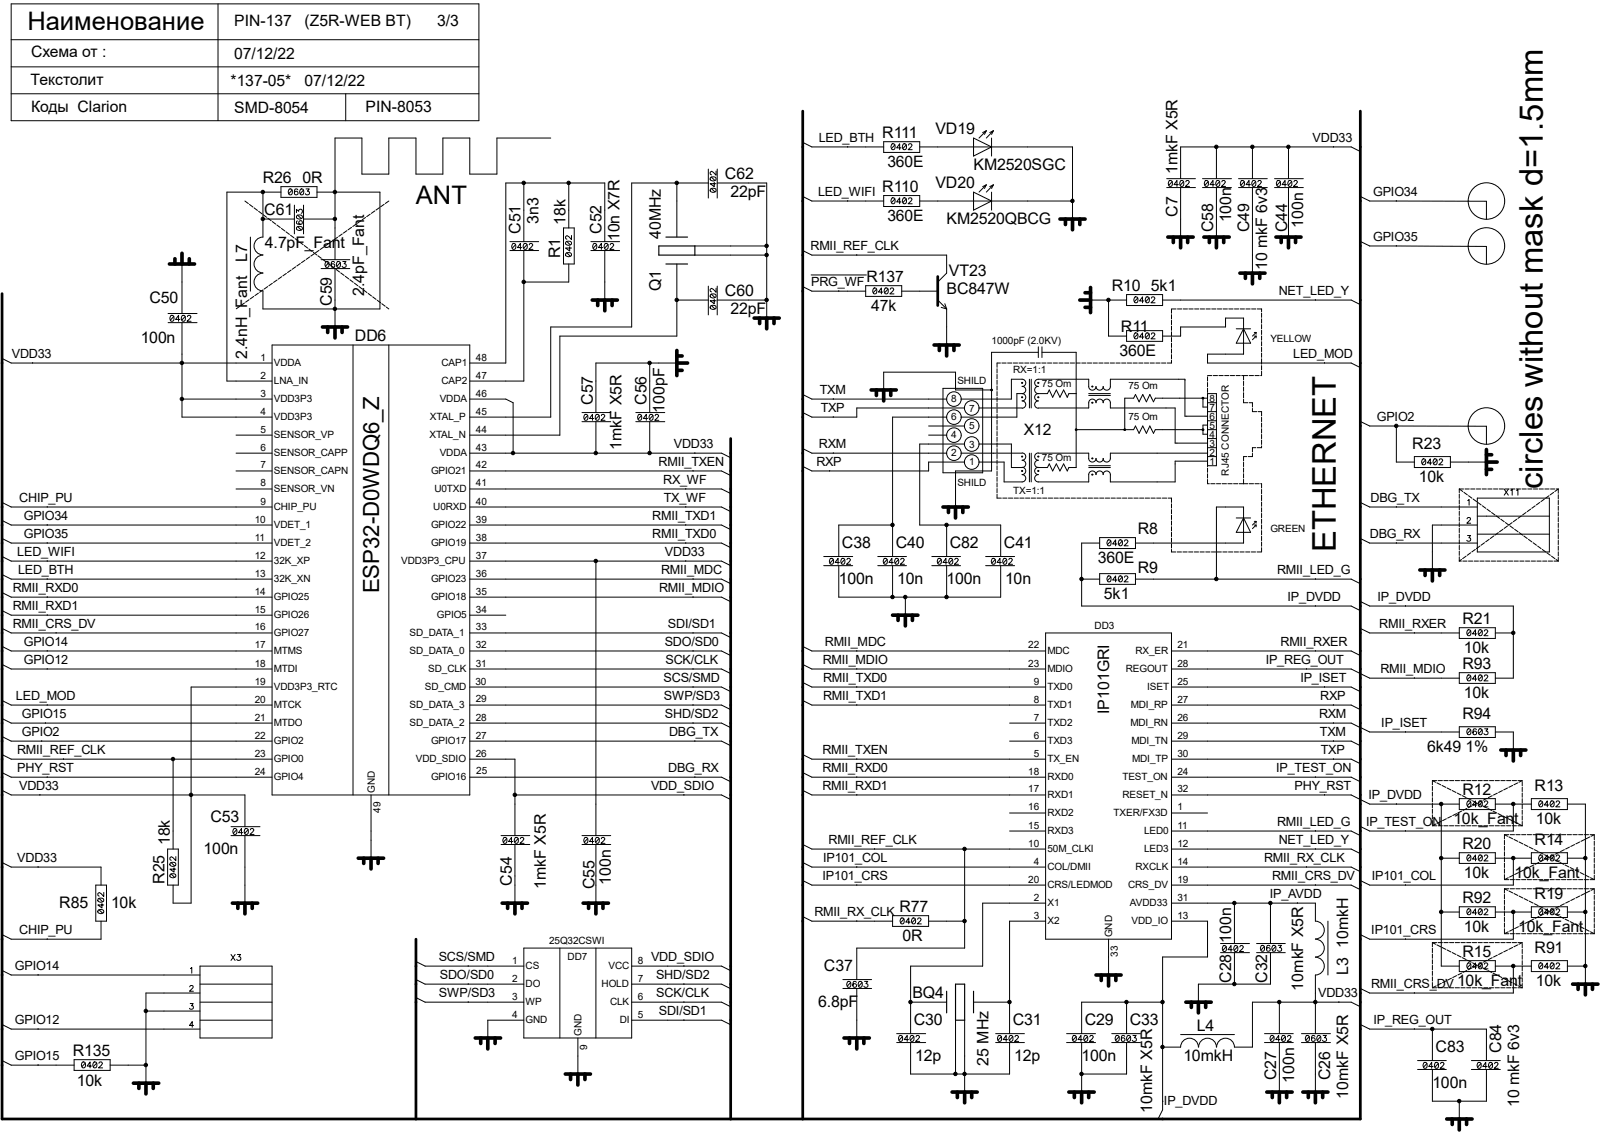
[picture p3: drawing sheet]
<svg xmlns="http://www.w3.org/2000/svg" width="297mm" height="210mm" viewBox="0 0 297 210" stroke-linecap="round" stroke-linejoin="round" font-family="sans-serif">
<defs><g id="words">
<g font-size="6.1">
<text x="286.4" y="90.7" transform="rotate(-90 286.4 90.7)">circles without mask d=1.5mm</text>
<text x="248" y="102.4" transform="rotate(-90 248 102.4)">ETHERNET</text>
</g>
<g font-size="4.7">
<text x="5.1" y="5.6">Наименование</text>
<text x="77.2" y="37.9">ANT</text>
</g>
<text font-size="4.1" x="70.4" y="110.1" transform="rotate(-90 70.4 110.1)">ESP32-D0WDQ6_Z</text>
<g font-size="3">
<text x="163.8" y="25.6">R111</text>
<text x="173.7" y="24.9">VD19</text>
<text x="48.8" y="33.9">R26 0R</text>
<text x="134.6" y="33.2">C62</text>
<text x="163.8" y="35.6">R110</text>
<text x="173.7" y="34.9">VD20</text>
<text x="180.7" y="31.6">KM2520SGC</text>
<text x="218.6" y="32.4" transform="rotate(-90 218.6 32.4)">1mkF X5R</text>
<text x="49.1" y="39.9">C61</text>
<text x="100" y="41.5" transform="rotate(-90 100 41.5)">3n3</text>
<text x="105" y="41.7" transform="rotate(-90 105 41.7)">18k</text>
<text x="135.6" y="36.6">22pF</text>
<text x="175.7" y="41.6">KM2520QBCG</text>
<text x="218.6" y="40.2" transform="rotate(-90 218.6 40.2)">C7</text>
<text x="228.6" y="41.3" transform="rotate(-90 228.6 41.3)">100n</text>
<text x="49.2" y="45.9">4.7pF_Fant</text>
<text x="96.6" y="43.4" transform="rotate(-90 96.6 43.4)">C51</text>
<text x="104" y="47.9" transform="rotate(-90 104 47.9)">R1</text>
<text x="111.7" y="43.4" transform="rotate(-90 111.7 43.4)">C52</text>
<text x="115" y="44.8" transform="rotate(-90 115 44.8)">10n X7R</text>
<text x="122.7" y="44.4" transform="rotate(-90 122.7 44.4)">40MHz</text>
<text x="225.2" y="43.1" transform="rotate(-90 225.2 43.1)">C58</text>
<text x="231.9" y="43.1" transform="rotate(-90 231.9 43.1)">C49</text>
<text x="238.9" y="43.1" transform="rotate(-90 238.9 43.1)">C44</text>
<text x="241.9" y="42.3" transform="rotate(-90 241.9 42.3)">100n</text>
<text x="45.9" y="48.6" transform="rotate(-90 45.9 48.6)">L7</text>
<text x="122.7" y="54" transform="rotate(-90 122.7 54)">Q1</text>
<text x="176.1" y="51.3">VT23</text>
<text x="206.4" y="53.9">R10</text>
<text x="213.7" y="53.9">5k1</text>
<text x="235.2" y="50.1" transform="rotate(-90 235.2 50.1)">10 mkF 6v3</text>
<text x="27.7" y="56.3">C50</text>
<text x="61.6" y="56.7" transform="rotate(-90 61.6 56.7)">C59</text>
<text x="67.6" y="54.9" transform="rotate(-90 67.6 54.9)">2.4pF_Fant</text>
<text x="134.6" y="54.9">C60</text>
<text x="135.6" y="58.3">22pF</text>
<text x="175.7" y="54.6">BC847W</text>
<text x="26.1" y="63.6">100n</text>
<text x="65.9" y="63.3">DD6</text>
<text x="207.8" y="66">360E</text>
<text x="208.1" y="61.6">R11</text>
<text x="45.9" y="66.7" transform="rotate(-90 45.9 66.7)">2.4nH_Fant</text>
<text x="110" y="75.1" transform="rotate(-90 110 75.1)">C57</text>
<text x="120" y="75.1" transform="rotate(-90 120 75.1)">C56</text>
<text x="123.4" y="76.6" transform="rotate(-90 123.4 76.6)">100pF</text>
<text x="115.4" y="83.4" transform="rotate(-90 115.4 83.4)">1mkF X5R</text>
<text x="262.2" y="83.4">R23</text>
<text x="263.4" y="89.4">10k</text>
<text x="156.3" y="101.7">C38</text>
<text x="166.3" y="101.7">C40</text>
<text x="176.3" y="101.7">C82</text>
<text x="186.4" y="101.7">C41</text>
<text x="211.2" y="99">R8</text>
<text x="203.8" y="104.4">360E</text>
<text x="211.2" y="106.4">R9</text>
<text x="155.7" y="108.4">100n</text>
<text x="166.5" y="108.4">10n</text>
<text x="175.7" y="108.4">100n</text>
<text x="186.6" y="108.4">10n</text>
<text x="204.9" y="111">5k1</text>
<text x="271.5" y="115.7">R21</text>
<text x="271.5" y="124.1">R93</text>
<text x="271.7" y="121.1">10k</text>
<text x="271.7" y="129.4">10k</text>
<text x="205.9" y="132.5" transform="rotate(-90 205.9 132.5)">IP101GRI</text>
<text x="271.5" y="133.4">R94</text>
<text x="264.9" y="139.4">6k49 1%</text>
<text x="271.5" y="147.4">R12</text>
<text x="284.9" y="146.8">R13</text>
<text x="39.1" y="152.5">C53</text>
<text x="269.8" y="152.8">10k_Fant</text>
<text x="285.1" y="152.8">10k</text>
<text x="31.5" y="156.8" transform="rotate(-90 31.5 156.8)">18k</text>
<text x="37.8" y="158.5">100n</text>
<text x="271.5" y="157.5">R20</text>
<text x="284.9" y="156.8">R14</text>
<text x="30.5" y="164" transform="rotate(-90 30.5 164)">R25</text>
<text x="95" y="164.3" transform="rotate(-90 95 164.3)">C54</text>
<text x="101.3" y="164.9" transform="rotate(-90 101.3 164.9)">1mkF X5R</text>
<text x="110.4" y="164.9" transform="rotate(-90 110.4 164.9)">C55</text>
<text x="113.4" y="164.2" transform="rotate(-90 113.4 164.2)">100n</text>
<text x="271.5" y="167.5">R92</text>
<text x="271.7" y="162.8">10k</text>
<text x="281.1" y="162.8">10k_Fant</text>
<text x="284.9" y="166.8">R19</text>
<text x="11" y="168.5">R85</text>
<text x="20.6" y="168.5">10k</text>
<text x="167" y="169.2">R77</text>
<text x="271.7" y="172.8">10k</text>
<text x="281.8" y="172.8">10k_Fant</text>
<text x="167.6" y="174.5">0R</text>
<text x="271.5" y="177.5">R15</text>
<text x="284.9" y="176.8">R91</text>
<text x="153" y="180.2">C37</text>
<text x="169.4" y="185.2">BQ4</text>
<text x="228.6" y="182.3" transform="rotate(-90 228.6 182.3)">C28 100n</text>
<text x="235.2" y="182.3" transform="rotate(-90 235.2 182.3)">C32</text>
<text x="241.9" y="183.8" transform="rotate(-90 241.9 183.8)">10mkF X5R</text>
<text x="250.3" y="180.9" transform="rotate(-90 250.3 180.9)">L3 10mkH</text>
<text x="270.5" y="182.8">10k_Fant</text>
<text x="285.1" y="182.8">10k</text>
<text x="151.9" y="186.9">6.8pF</text>
<text x="169.6" y="190.2">C30</text>
<text x="188" y="190.2">C31</text>
<text x="201.4" y="190.2">C29</text>
<text x="209.7" y="190.2">C33</text>
<text x="222.2" y="191.2">L4</text>
<text x="13.5" y="195.9">R135</text>
<text x="169.9" y="196.9">12p</text>
<text x="183.5" y="197.7" transform="rotate(-90 183.5 197.7)">25 MHz</text>
<text x="188.3" y="196.9">12p</text>
<text x="200.8" y="196.9">100n</text>
<text x="219.7" y="196.9">10mkH</text>
<text x="266.5" y="195.2">C83</text>
<text x="278.7" y="195.3" transform="rotate(-90 278.7 195.3)">C84</text>
<text x="14.3" y="201.5">10k</text>
<text x="236.9" y="200.4" transform="rotate(-90 236.9 200.4)">C27</text>
<text x="240.2" y="200.9" transform="rotate(-90 240.2 200.9)">100n</text>
<text x="246.9" y="200.4" transform="rotate(-90 246.9 200.4)">C26</text>
<text x="250.3" y="203.8" transform="rotate(-90 250.3 203.8)">10mkF X5R</text>
<text x="265.9" y="201.9">100n</text>
<text x="213.9" y="206.5" transform="rotate(-90 213.9 206.5)">10mkF X5R</text>
<text x="282" y="205.4" transform="rotate(-90 282 205.4)">10 mkF 6v3</text>
</g>
<g font-size="2.9">
<text x="43.5" y="4.9">PIN-137</text>
<text x="56.6" y="4.9">(Z5R-WEB BT)</text>
<text x="81.2" y="4.9">3/3</text>
<text x="5.8" y="10.6">Схема от :</text>
<text x="43.5" y="10.9">07/12/22</text>
<text x="5.7" y="15.7">Текстолит</text>
<text x="42.8" y="15.9">*137-05*</text>
<text x="56.5" y="15.9">07/12/22</text>
<text x="5.8" y="20.7">Коды Clarion</text>
<text x="43.5" y="20.9">SMD-8054</text>
<text x="67.9" y="20.7">PIN-8053</text>
<text x="164.7" y="30.9">360E</text>
<text x="164.7" y="41">360E</text>
<text x="160.8" y="52.3">R137</text>
<text x="161.7" y="57.7">47k</text>
<text x="190.1" y="80.7">X12</text>
</g>
<g font-size="2.3">
<text x="152" y="26.4">LED_BTH</text>
<text x="243.7" y="26.4">VDD33</text>
<text x="151.8" y="36.4">LED_WIFI</text>
<text x="254.9" y="36.4">GPIO34</text>
<text x="150.5" y="46.4">RMII_REF_CLK</text>
<text x="254.9" y="44.7">GPIO35</text>
<text x="150.6" y="53.1">PRG_WF</text>
<text x="237.4" y="54.7">NET_LED_Y</text>
<text x="2.2" y="66.4">VDD33</text>
<text x="240.1" y="66.4">LED_MOD</text>
<text x="152.2" y="73.1">TXM</text>
<text x="152.4" y="76.5">TXP</text>
<text x="125.1" y="83.1">VDD33</text>
<text x="152" y="83.1">RXM</text>
<text x="255.6" y="78.1">GPIO2</text>
<text x="122.3" y="86.5">RMII_TXEN</text>
<text x="123.1" y="89.8">RX_WF</text>
<text x="151.6" y="86.5">RXP</text>
<text x="3.6" y="93.1">CHIP_PU</text>
<text x="123.2" y="93.1">TX_WF</text>
<text x="254.4" y="93.1">DBG_TX</text>
<text x="4.4" y="99.8">GPIO35</text>
<text x="4.4" y="96.5">GPIO34</text>
<text x="121.1" y="99.8">RMII_TXD0</text>
<text x="121.1" y="96.5">RMII_TXD1</text>
<text x="254.3" y="99.8">DBG_RX</text>
<text x="3.2" y="103.2">LED_WIFI</text>
<text x="3.3" y="106.5">LED_BTH</text>
<text x="122.7" y="106.5">RMII_MDC</text>
<text x="123.4" y="103.2">VDD33</text>
<text x="237.1" y="106.5">RMII_LED_G</text>
<text x="2.4" y="109.9">RMII_RXD0</text>
<text x="2.4" y="113.2">RMII_RXD1</text>
<text x="122.3" y="109.9">RMII_MDIO</text>
<text x="239" y="111.5">IP_DVDD</text>
<text x="255.7" y="111.5">IP_DVDD</text>
<text x="2.4" y="116.5">RMII_CRS_DV</text>
<text x="4.4" y="119.8">GPIO14</text>
<text x="123.4" y="119.8">SDO/SD0</text>
<text x="124" y="116.5">SDI/SD1</text>
<text x="153.1" y="119.8">RMII_MDC</text>
<text x="237.7" y="119.8">RMII_RXER</text>
<text x="256" y="116.5">RMII_RXER</text>
<text x="4.4" y="123.2">GPIO12</text>
<text x="123.5" y="123.2">SCK/CLK</text>
<text x="152.7" y="123.2">RMII_MDIO</text>
<text x="234.9" y="123.2">IP_REG_OUT</text>
<text x="256.2" y="124.9">RMII_MDIO</text>
<text x="3" y="129.9">LED_MOD</text>
<text x="123.2" y="126.5">SCS/SMD</text>
<text x="123.2" y="129.9">SWP/SD3</text>
<text x="152.8" y="129.9">RMII_TXD1</text>
<text x="152.8" y="126.5">RMII_TXD0</text>
<text x="241.4" y="126.5">IP_ISET</text>
<text x="245.1" y="129.9">RXP</text>
<text x="4.1" y="136.6">GPIO2</text>
<text x="4.1" y="133.2">GPIO15</text>
<text x="123.4" y="133.2">SHD/SD2</text>
<text x="124.2" y="136.6">DBG_TX</text>
<text x="244.9" y="133.2">RXM</text>
<text x="245" y="136.6">TXM</text>
<text x="256.4" y="134.9">IP_ISET</text>
<text x="3.2" y="139.9">RMII_REF_CLK</text>
<text x="3.2" y="143.3">PHY_RST</text>
<text x="124" y="143.3">DBG_RX</text>
<text x="152.7" y="143.3">RMII_RXD0</text>
<text x="152.7" y="139.9">RMII_TXEN</text>
<text x="236.9" y="143.3">IP_TEST_ON</text>
<text x="245.2" y="139.9">TXP</text>
<text x="3.6" y="146.6">VDD33</text>
<text x="120.9" y="146.6">VDD_SDIO</text>
<text x="152.7" y="146.6">RMII_RXD1</text>
<text x="240.3" y="146.6">PHY_RST</text>
<text x="254" y="148.3">IP_DVDD</text>
<text x="237.1" y="153.2">RMII_LED_G</text>
<text x="253.6" y="153.2">IP_TEST_ON</text>
<text x="3.2" y="159.9">VDD33</text>
<text x="152.8" y="159.9">IP101_COL</text>
<text x="153.8" y="156.6">RMII_REF_CLK</text>
<text x="234.7" y="159.9">RMII_RX_CLK</text>
<text x="237.4" y="156.6">NET_LED_Y</text>
<text x="152.7" y="163.3">IP101_CRS</text>
<text x="235.7" y="166.6">IP_AVDD</text>
<text x="236.1" y="163.3">RMII_CRS_DV</text>
<text x="254.6" y="163.3">IP101_COL</text>
<text x="3.6" y="173.3">CHIP_PU</text>
<text x="151.2" y="170">RMII_RX_CLK</text>
<text x="254.6" y="173.3">IP101_CRS</text>
<text x="2.8" y="180">GPIO14</text>
<text x="81.4" y="178.3">SCS/SMD</text>
<text x="120.9" y="178.3">VDD_SDIO</text>
<text x="81.5" y="185">SWP/SD3</text>
<text x="81.7" y="181.7">SDO/SD0</text>
<text x="121.8" y="181.7">SHD/SD2</text>
<text x="121.8" y="185">SCK/CLK</text>
<text x="244.7" y="185">VDD33</text>
<text x="254.5" y="183.3">RMII_CRS_DV</text>
<text x="2.8" y="190">GPIO12</text>
<text x="122.3" y="188.3">SDI/SD1</text>
<text x="255" y="190">IP_REG_OUT</text>
<text x="2.8" y="196.7">GPIO15</text>
<text x="216.1" y="205">IP_DVDD</text>
</g>
<g font-size="1.9">
<text x="184.1" y="63.9">1000pF (2.0KV)</text>
<text x="235.8" y="63.5">YELLOW</text>
<text x="48.3" y="66.9">1</text>
<text x="48.3" y="70.2">2</text>
<text x="50.8" y="67.9">VDDA</text>
<text x="50.8" y="71.3">LNA_IN</text>
<text x="82" y="67.9">CAP1</text>
<text x="82" y="71.3">CAP2</text>
<text x="88.3" y="66.9">48</text>
<text x="88.3" y="70.2">47</text>
<text x="177.7" y="71.2">SHILD</text>
<text x="188.1" y="69.2">RX=1:1</text>
<text x="193.4" y="71.9">75 Om</text>
<text x="48.3" y="76.9">4</text>
<text x="48.3" y="73.6">3</text>
<text x="50.8" y="78">VDD3P3</text>
<text x="50.8" y="74.6">VDD3P3</text>
<text x="79.8" y="78">XTAL_P</text>
<text x="81.6" y="74.6">VDDA</text>
<text x="88.3" y="76.9">45</text>
<text x="88.3" y="73.6">46</text>
<text x="176.6" y="74.6">8</text>
<text x="176.6" y="77.9">6</text>
<text x="179.9" y="76.4">7</text>
<text x="209.5" y="77.9">75 Om</text>
<text x="209.5" y="72.2">75 Om</text>
<text x="224.5" y="76.2">7</text>
<text x="224.5" y="74.6">8</text>
<text x="224.5" y="77.9">6</text>
<text x="48.3" y="83.6">6</text>
<text x="48.3" y="80.3">5</text>
<text x="50.8" y="81.3">SENSOR_VP</text>
<text x="79.7" y="81.3">XTAL_N</text>
<text x="88.3" y="83.6">43</text>
<text x="88.3" y="80.3">44</text>
<text x="176.6" y="81.2">4</text>
<text x="179.9" y="79.6">5</text>
<text x="179.9" y="83.1">3</text>
<text x="224.5" y="81.2">4</text>
<text x="224.5" y="79.6">5</text>
<text x="224.5" y="82.9">3</text>
<text x="48.3" y="86.9">7</text>
<text x="50.8" y="88">SENSOR_CAPN</text>
<text x="50.8" y="84.7">SENSOR_CAPP</text>
<text x="80" y="88">GPIO21</text>
<text x="81.6" y="84.7">VDDA</text>
<text x="88.3" y="86.9">42</text>
<text x="176.6" y="84.6">2</text>
<text x="179.9" y="86.3">1</text>
<text x="193.4" y="85.6">75 Om</text>
<text x="224.5" y="86.3">1</text>
<text x="224.5" y="84.6">2</text>
<text x="228.1" y="88.2" transform="rotate(-90 228.1 88.2)">RJ45 CONNECTOR</text>
<text x="48.3" y="93.6">9</text>
<text x="48.3" y="90.3">8</text>
<text x="50.8" y="94.7">CHIP_PU</text>
<text x="50.8" y="91.3">SENSOR_VN</text>
<text x="80.4" y="94.7">U0RXD</text>
<text x="80.6" y="91.3">U0TXD</text>
<text x="88.3" y="93.6">40</text>
<text x="88.3" y="90.3">41</text>
<text x="177.7" y="90.3">SHILD</text>
<text x="188.1" y="91.6">TX=1:1</text>
<text x="47.3" y="96.9">10</text>
<text x="47.3" y="100.3">11</text>
<text x="50.8" y="98">VDET_1</text>
<text x="50.8" y="101.3">VDET_2</text>
<text x="80" y="98">GPIO22</text>
<text x="80" y="101.3">GPIO19</text>
<text x="88.3" y="96.9">39</text>
<text x="88.3" y="100.3">38</text>
<text x="235.8" y="98.6">GREEN</text>
<text x="47.3" y="107">13</text>
<text x="47.3" y="103.6">12</text>
<text x="50.8" y="104.7">32K_XP</text>
<text x="74.5" y="104.7">VDD3P3_CPU</text>
<text x="88.3" y="107">36</text>
<text x="88.3" y="103.6">37</text>
<text x="47.3" y="113.7">15</text>
<text x="47.3" y="110.3">14</text>
<text x="50.8" y="108">32K_XN</text>
<text x="50.8" y="111.4">GPIO25</text>
<text x="80" y="108">GPIO23</text>
<text x="80" y="111.4">GPIO18</text>
<text x="88.3" y="113.7">34</text>
<text x="88.3" y="110.3">35</text>
<text x="47.3" y="117">16</text>
<text x="50.8" y="118">GPIO27</text>
<text x="50.8" y="114.7">GPIO26</text>
<text x="76" y="118">SD_DATA_1</text>
<text x="81.1" y="114.7">GPIO5</text>
<text x="88.3" y="117">33</text>
<text x="203.2" y="116.7">DD3</text>
<text x="47.3" y="123.7">18</text>
<text x="47.3" y="120.3">17</text>
<text x="50.8" y="124.7">MTDI</text>
<text x="50.8" y="121.4">MTMS</text>
<text x="76" y="121.4">SD_DATA_0</text>
<text x="79.5" y="124.7">SD_CLK</text>
<text x="88.3" y="123.7">31</text>
<text x="88.3" y="120.2">32</text>
<text x="190.9" y="120.3">22</text>
<text x="190.9" y="123.7">23</text>
<text x="194.4" y="121.4">MDC</text>
<text x="194.4" y="124.7">MDIO</text>
<text x="209" y="124.7">REGOUT</text>
<text x="210.8" y="121.4">RX_ER</text>
<text x="218.6" y="120.3">21</text>
<text x="218.6" y="123.7">28</text>
<text x="47.3" y="127">19</text>
<text x="47.3" y="130.3">20</text>
<text x="50.8" y="128.1">VDD3P3_RTC</text>
<text x="50.8" y="131.4">MTCK</text>
<text x="76" y="131.4">SD_DATA_3</text>
<text x="78.9" y="128.1">SD_CMD</text>
<text x="88.3" y="127">30</text>
<text x="88.3" y="130.3">29</text>
<text x="191.9" y="130.3">8</text>
<text x="191.9" y="127">9</text>
<text x="194.4" y="131.4">TXD1</text>
<text x="194.4" y="128.1">TXD0</text>
<text x="209.9" y="131.4">MDI_RP</text>
<text x="212.9" y="128.1">ISET</text>
<text x="218.6" y="130.3">27</text>
<text x="218.6" y="127">25</text>
<text x="47.3" y="133.7">21</text>
<text x="47.3" y="137">22</text>
<text x="50.8" y="134.7">MTDO</text>
<text x="76" y="134.7">SD_DATA_2</text>
<text x="88.3" y="133.7">28</text>
<text x="88.3" y="137">27</text>
<text x="191.9" y="133.7">7</text>
<text x="191.9" y="137">6</text>
<text x="194.4" y="134.7">TXD2</text>
<text x="209.8" y="134.7">MDI_RN</text>
<text x="218.6" y="133.7">26</text>
<text x="218.6" y="137">29</text>
<text x="47.3" y="143.7">24</text>
<text x="47.3" y="140.4">23</text>
<text x="50.8" y="141.4">GPIO0</text>
<text x="50.8" y="138.1">GPIO2</text>
<text x="77.2" y="141.4">VDD_SDIO</text>
<text x="80" y="138.1">GPIO17</text>
<text x="88.3" y="140.4">26</text>
<text x="88.4" y="143.7">25</text>
<text x="190.9" y="143.7">18</text>
<text x="191.9" y="140.4">5</text>
<text x="194.4" y="141.4">TX_EN</text>
<text x="194.4" y="138.1">TXD3</text>
<text x="210.1" y="138.1">MDI_TN</text>
<text x="210.2" y="141.4">MDI_TP</text>
<text x="218.6" y="140.4">30</text>
<text x="218.6" y="143.7">24</text>
<text x="50.8" y="144.8">GPIO4</text>
<text x="69.6" y="147.1" transform="rotate(-90 69.6 147.1)">GND</text>
<text x="80" y="144.8">GPIO16</text>
<text x="190.9" y="147">17</text>
<text x="194.4" y="148.1">RXD1</text>
<text x="194.4" y="144.8">RXD0</text>
<text x="208.4" y="148.1">RESET_N</text>
<text x="208.4" y="144.8">TEST_ON</text>
<text x="218.6" y="147">32</text>
<text x="70.6" y="150.7" transform="rotate(-90 70.6 150.7)">49</text>
<text x="190.9" y="150.4">16</text>
<text x="190.9" y="153.7">15</text>
<text x="194.4" y="151.4">RXD2</text>
<text x="194.4" y="154.8">RXD3</text>
<text x="206.7" y="151.4">TXER/FX3D</text>
<text x="212.4" y="154.8">LED0</text>
<text x="218.6" y="150.4">1</text>
<text x="218.6" y="153.7">11</text>
<text x="190.9" y="157.1">10</text>
<text x="191.9" y="160.4">4</text>
<text x="194.4" y="161.5">COL/DMII</text>
<text x="194.4" y="158.1">50M_CLKI</text>
<text x="210.8" y="161.5">RXCLK</text>
<text x="212.4" y="158.1">LED3</text>
<text x="218.6" y="160.4">14</text>
<text x="218.6" y="157.1">12</text>
<text x="190.9" y="163.7">20</text>
<text x="191.9" y="167.1">2</text>
<text x="194.4" y="164.8">CRS/LEDMOD</text>
<text x="209.4" y="164.8">CRS_DV</text>
<text x="218.6" y="167.1">31</text>
<text x="218.6" y="163.7">19</text>
<text x="191.9" y="170.4">3</text>
<text x="194.4" y="171.5">X2</text>
<text x="194.4" y="168.1">X1</text>
<text x="206.5" y="173.9" transform="rotate(-90 206.5 173.9)">GND</text>
<text x="209.8" y="168.1">AVDD33</text>
<text x="210.1" y="171.5">VDD_IO</text>
<text x="218.6" y="170.4">13</text>
<text x="95.1" y="178.8">1</text>
<text x="97.6" y="179.8">CS</text>
<text x="101.9" y="175.2">25Q32CSWI</text>
<text x="105.4" y="178.1">DD7</text>
<text x="112.9" y="179.8">VCC</text>
<text x="118.4" y="178.8">8</text>
<text x="207.5" y="177.5" transform="rotate(-90 207.5 177.5)">33</text>
<text x="95.1" y="182.1">2</text>
<text x="95.1" y="185.5">3</text>
<text x="97.6" y="183.2">DO</text>
<text x="111.7" y="183.2">HOLD</text>
<text x="118.4" y="182.1">7</text>
<text x="118.4" y="185.5">6</text>
<text x="95.1" y="188.8">4</text>
<text x="97.6" y="189.9">GND</text>
<text x="97.6" y="186.5">WP</text>
<text x="113.2" y="186.5">CLK</text>
<text x="115.1" y="189.9">DI</text>
<text x="118.4" y="188.8">5</text>
<text x="107.9" y="192.2" transform="rotate(-90 107.9 192.2)">GND</text>
<text x="109" y="194.7" transform="rotate(-90 109 194.7)">9</text>
</g>
</g></defs>
<g fill="none" stroke="#000" stroke-width=".19">
<path d="M2.1 .7h86.8v21.7h-86.8zM2.1 17.4h86.8M2.1 12.4h86.8M2.1 7.4h86.8M40.5 .7v21.7M64.2 17.4v5M48.8 35.6v8.4a1.65 1.65 0 0 0-1.6 1.6 1.65 1.65 0 0 0 1.6 1.7M52.2 35.6h-10.1v35.1h8.4M52.2 34.6h6.6v2h-6.6zM53.7 35.1h.1a.57 .57 0 0 1 .5 .5 .57 .57 0 0 1-.5 .6l-.1-.1-.2-.4zM54.2 35.3l-.6 .6M54.7 38.1v5.3"/>
<path d="M55 39.5v-.6l.5 .3a.38 .38 0 0 1 .3-.4 .38 .38 0 0 1 .4 .4 .38 .38 0 0 1-.3 .4M55.2 39.9l.7 .7M55.3 35.2l-.4-.1a.6 .6 0 0 0-.3 .5 .6 .6 0 0 0 .4 .6 .34 .34 0 0 0 .3-.4 .34 .34 0 0 0-.3-.3 .34 .34 0 0 0-.3 .3M55.8 35.1h.2a.57 .57 0 0 1 .4 .5 .57 .57 0 0 1-.4 .6l-.2-.1-.2-.4zM56.3 35.3l-.6 .6M56.3 38.1v5.3M56.8 35.1h.6l-.3 .4a.38 .38 0 0 1 .3 .3 .38 .38 0 0 1-.3 .4 .38 .38 0 0 1-.4-.3M58.8 35.6h11.7v21.7h-21.7v-3.3M97.2 34v10.8M102.2 25.6h-10v6.7h-5v-6.7h-5v6.7h-5v-6.7h-5v6.7h-5v-6.7h-5v22.6M105.6 34v8.3M125.6 34v10"/>
<path d="M131.5 34h-14.2v26.7h-15.1v16.7h-15M131.5 31.4v5.3M131.9 35.1l.4-.2a.46 .46 0 0 1 .6 .4 .59 .59 0 0 1-.6 .4 .59 .59 0 0 1-.5-.4zM131.9 33l.4-.2a.46 .46 0 0 1 .6 .4 .59 .59 0 0 1-.6 .4 .59 .59 0 0 1-.5-.5zM132 35l.7 .6M132 32.9l.7 .6M132.6 33.8v.8l-.8-.5h1.1M132.9 31.7v.8l-.7-.7-.4 .2 .1 .3 .2 .1M133.1 34h9.2v25M133.1 31.4v5.3M149 26.4l1.7 .9h13.3M149 36.4l1.7 .9h13.3"/>
<path d="M157.4 27.2v.1M157.4 37.2v.1M164 26.3h6.7v2h-6.7zM164 36.3h6.7v2h-6.7zM165.6 36.7h.1a.57 .57 0 0 1 .5 .6 .57 .57 0 0 1-.5 .5h-.1l-.2-.5zM165.6 26.7h.1a.57 .57 0 0 1 .5 .5 .57 .57 0 0 1-.5 .6l-.1-.1-.2-.4zM166.1 36.9l-.6 .7M166.1 26.9l-.6 .7M167.3 37.5h-.8l.5-.8v1.1M167.3 27.4h-.8l.5-.7v1.1M167.7 36.7h.2a.57 .57 0 0 1 .4 .6 .57 .57 0 0 1-.4 .5h-.2l-.2-.5zM167.7 26.7h.2a.57 .57 0 0 1 .4 .5 .57 .57 0 0 1-.4 .6l-.2-.1-.2-.4z"/>
<path d="M168.2 36.9l-.6 .7M168.2 26.9l-.6 .7M168.7 37v-.3h.4l.2 .3-.7 .8h.7M168.7 26.9v-.2h.4l.2 .3-.7 .8h.7M170.7 27.3h28.4v13.3M170.7 37.3h28.4M180.7 35.6l3.4 1.7-3.4 1.7zM180.7 25.6l3.4 1.7-3.4 1.7zM183.1 34.3l-1.4 1.3M183.1 34.3l-.3 .7M183.1 34.3l-.7 .3M183.1 24.3l-1.4 1.3"/>
<path d="M183.1 24.3l-.3 .6M183.1 24.3l-.7 .3M184.1 25.6v3.4M184.1 35.6v3.4M184.4 34.3l-1.3 1.3M184.4 34.3l-.3 .7M184.4 34.3l-.7 .3M184.4 24.3l-1.3 1.3M184.4 24.3l-.3 .6M184.4 24.3l-.7 .3M216.6 33.1h5.3M216.6 34.8h5.3"/>
<path d="M217 33.5h.2a.57 .57 0 0 1 .4 .5 .57 .57 0 0 1-.4 .6l-.2-.1-.1-.4zM217.6 33.7l-.6 .7M218.7 34.2h-.8l.6-.7v1.1M219.2 34.8v9.2M219.2 33.5h.1a.57 .57 0 0 1 .5 .5 .57 .57 0 0 1-.5 .6l-.1-.1-.2-.4zM219.7 33.7l-.6 .7M220.1 33.7l.1-.2h.4l.2 .3-.8 .8h.8M223.2 33.1h5.4M223.2 34.8h5.4M223.7 33.5h.2a.57 .57 0 0 1 .4 .5 .57 .57 0 0 1-.4 .6l-.2-.1-.1-.4zM224.3 33.7l-.7 .7M225.4 34.2h-.8l.6-.7v1.1"/>
<path d="M225.8 27.3v5.8M225.8 34.8v9.2M225.8 33.5h.2a.57 .57 0 0 1 .4 .5 .57 .57 0 0 1-.4 .6l-.2-.1-.1-.4zM226.4 33.7l-.6 .7M226.8 33.7l.1-.2h.3l.3 .3-.8 .8h.8M229.9 33.1h5.3M229.9 34.8h5.3M230.4 33.5h.2a.57 .57 0 0 1 .4 .5 .57 .57 0 0 1-.4 .6l-.2-.1-.1-.4zM231 33.7l-.7 .7M232.1 34.2h-.8l.6-.7v1.1M232.5 27.3v5.8M232.5 34.8v15.9"/>
<path d="M232.5 33.5h.2a.57 .57 0 0 1 .4 .5 .57 .57 0 0 1-.4 .6l-.2-.1-.1-.4zM233.1 33.7l-.6 .7M233.5 33.7l.1-.2h.3l.2 .3-.7 .8h.8M236.6 33.1h5.3M236.6 34.8h5.3M237.1 33.5h.2a.57 .57 0 0 1 .4 .5 .57 .57 0 0 1-.4 .6l-.2-.1-.2-.4zM237.7 33.7l-.7 .7M238.8 34.2h-.8l.5-.7v1.1M239.2 27.3v5.8M239.2 34.8v9.2M239.2 33.5h.2a.57 .57 0 0 1 .4 .5 .57 .57 0 0 1-.4 .6l-.2-.1-.1-.4zM239.8 33.7l-.7 .7"/>
<path d="M240.2 33.7l.1-.2h.3l.2 .3-.7 .8h.8M247.5 27.2v.1M252.5 28.1l-1.7-.8h-31.6v5.8M252.5 36.4l1.8 .9h4.9M259.2 37.2v.1M259.2 37.3h16.7v3.4M31.2 58.2h5.4M31.2 59.9h5.4M31.7 58.5h.2a.57 .57 0 0 1 .4 .6 .57 .57 0 0 1-.4 .5h-.2l-.2-.5zM32.3 58.7l-.7 .7M33.4 59.3h-.8l.5-.8v1.1M33.8 59.9v17.5h16.7"/>
<path d="M33.8 49v9.2M33.8 58.5h.2a.57 .57 0 0 1 .4 .6 .57 .57 0 0 1-.4 .5h-.2l-.1-.5zM34.4 58.7l-.7 .7M34.8 58.8l.1-.3h.3l.2 .3-.7 .8h.8M46.5 44v10M48.8 40.6h5.9M48.8 47.3a1.65 1.65 0 0 0-1.6 1.7 1.65 1.65 0 0 0 1.6 1.6M48.8 50.7a1.65 1.65 0 0 0-1.6 1.6 1.65 1.65 0 0 0 1.6 1.7M55.1 42.2l.4-.2a.46 .46 0 0 1 .6 .4 .59 .59 0 0 1-.5 .4 .59 .59 0 0 1-.6-.5zM55.1 40l.4-.1a.46 .46 0 0 1 .6 .4 .59 .59 0 0 1-.5 .3 .59 .59 0 0 1-.6-.4zM55.2 41l-.2 .3a.6 .6 0 0 0 .6 .4 .6 .6 0 0 0 .5-.4 .34 .34 0 0 0-.3-.4 .34 .34 0 0 0-.3 .4 .34 .34 0 0 0 .3 .3M55.2 42l.7 .7"/>
<path d="M56.3 40.6h5.9M59.6 48.2h5.3M59.6 49.8h5.3M60.5 48.6l.2-.1a.57 .57 0 0 1 .4 .6 .57 .57 0 0 1-.4 .5h-.2l-.2-.5zM61 48.7l-.6 .7M62.1 48.7l-.3-.2a.6 .6 0 0 0-.4 .6 .6 .6 0 0 0 .4 .5 .34 .34 0 0 0 .3-.3 .34 .34 0 0 0-.3-.4 .34 .34 0 0 0-.3 .4M62.2 49.8v10.9M62.6 48.6l.2-.1a.57 .57 0 0 1 .4 .6 .57 .57 0 0 1-.4 .5h-.2l-.2-.5zM63.2 48.7l-.7 .7M63.6 48.5h.6l-.3 .4a.38 .38 0 0 1 .4 .4 .38 .38 0 0 1-.4 .4 .38 .38 0 0 1-.4-.3M94.7 44.8h5.3M94.7 46.5h5.3"/>
<path d="M95.2 45.2h.1a.57 .57 0 0 1 .5 .5 .57 .57 0 0 1-.5 .6l-.1-.1-.2-.4zM95.7 45.4l-.6 .7M96.9 45.9h-.8l.5-.7v1.1M97.2 46.5v24.2h-10M97.3 45.2h.2a.57 .57 0 0 1 .4 .5 .57 .57 0 0 1-.4 .6l-.2-.1-.2-.4zM97.8 45.4l-.6 .7M98.3 45.4v-.2h.4l.2 .3-.7 .8h.7M104.6 42.3h2v6.7h-2zM105 47l.5-.1a.46 .46 0 0 1 .6 .4 .59 .59 0 0 1-.6 .3 .59 .59 0 0 1-.5-.4zM105 44.9l.5-.2a.46 .46 0 0 1 .6 .5 .59 .59 0 0 1-.6 .3 .59 .59 0 0 1-.5-.4zM105.2 46.9l.7 .6M105.2 44.8l.7 .6"/>
<path d="M105.6 49v3.3h-8.4M105.7 45.8v.8l-.7-.6h1.1M106.1 43.7v.8l-.8-.8-.3 .2v.4l.2 .1M109.7 44.8h5.3M109.7 46.5h5.3M110.2 45.2h.2a.57 .57 0 0 1 .4 .5 .57 .57 0 0 1-.4 .6l-.2-.1-.2-.4zM110.7 45.4l-.6 .7M111.9 45.9h-.8l.5-.7v1.1M112.3 44.8v-10.8h-18.4v33.4h-6.7M112.3 46.5v9.2M112.3 45.2h.2a.57 .57 0 0 1 .4 .5 .57 .57 0 0 1-.4 .6l-.2-.1-.2-.4zM112.9 45.4l-.7 .7"/>
<path d="M113.3 45.4l.1-.2h.3l.2 .3-.7 .8h.8M125.6 49v13.4h-21.7v18.3h-16.7M125.6 55.7h5.9M129 47.3h13.3M129 45.6h13.3M131.5 53.1v5.3M131.9 56.8l.4-.2a.46 .46 0 0 1 .6 .5 .59 .59 0 0 1-.6 .3 .59 .59 0 0 1-.5-.4zM131.9 54.7l.4-.2a.46 .46 0 0 1 .6 .4 .59 .59 0 0 1-.6 .4 .59 .59 0 0 1-.5-.4zM132 56.7l.7 .6M132 54.6l.7 .6M132.6 55.5v.8l-.8-.5h1.1M132.9 53.5v.7l-.7-.7-.4 .2 .1 .4h.2"/>
<path d="M133.1 55.7h9.2M133.1 53.1v5.3M149 53.2l1.7 .8h10M149 46.5l1.7 .8h25v3.4l-1.6 1.6M150.6 51h10.2M155.7 53.9v.1M159 47.2v.1M160.7 53h6.7v2h-6.7zM162.2 53.5l.1-.1a.57 .57 0 0 1 .5 .6 .57 .57 0 0 1-.5 .5h-.1l-.2-.4zM162.7 53.6l-.6 .7M163.9 54.2h-.8l.5-.8v1.1M164.3 53.5l.2-.1a.57 .57 0 0 1 .4 .6 .57 .57 0 0 1-.4 .5h-.2l-.2-.4z"/>
<path d="M164.8 53.6l-.6 .7M165.3 53.7l.1-.2 .3-.1 .2 .4-.7 .7h.7M167.4 54h6.7M174.1 55.7l1.6 1.6M174.7 57l1 .3M175.4 56.3l.3 1M175.7 57.3v6.7M202.4 55.7h6.7M205.8 55.7v6.7h3.3M209.1 54.7h6.7v2h-6.7zM210.7 55.1h.1a.57 .57 0 0 1 .4 .5 .57 .57 0 0 1-.4 .6l-.1-.1-.2-.4zM211.2 55.3l-.6 .7"/>
<path d="M212.3 55.8h-.8l.6-.7v1.1M212.8 55.1h.1a.57 .57 0 0 1 .5 .5 .57 .57 0 0 1-.5 .6l-.1-.1-.2-.4zM213.3 55.3l-.6 .7M213.7 55.3l.1-.2h.4l.2 .3-.7 .8h.7M215.8 55.7h35l1.7 .8M244.2 55.6v.1M252.5 44.8l1.8 .8h4.9M259.2 45.6h.1M259.2 45.6l16.7 .1v3.3M.4 66.5l1.7 .9h48.4M6.1 67.3v.1M33.8 74h16.7"/>
<path d="M50.5 64h36.7v83.5h-36.7zM65.5 64v83.5M72.2 64v83.5M87.2 74h6.7l1.3 .7v9.4M108 76.5h5.4M108 78.2h5.4M108.5 76.9h.2a.57 .57 0 0 1 .4 .5 .57 .57 0 0 1-.4 .6l-.2-.1-.1-.4zM109.1 77.1l-.6 .7M110.2 77.6h-.8l.6-.7v1.1M110.6 78.2v5.9M110.7 76.9h.1a.57 .57 0 0 1 .5 .5 .57 .57 0 0 1-.5 .6l-.1-.1-.2-.4zM111.2 77.1l-.6 .7"/>
<path d="M111.6 77.1l.1-.2h.4l.2 .3-.8 .8h.8M118 76.5h5.4M118 78.2h5.4M118.5 76.9h.2a.57 .57 0 0 1 .4 .5 .57 .57 0 0 1-.4 .6l-.2-.1-.1-.4zM119.1 77.1l-.7 .7M120.2 77.6h-.8l.6-.7v1.1M120.6 67.4v9.1M120.6 78.2v5.9M120.7 76.9h.1a.57 .57 0 0 1 .4 .5 .57 .57 0 0 1-.4 .6l-.1-.1-.2-.4zM121.2 77.1l-.6 .7M121.6 77.1l.1-.2h.3l.3 .3-.8 .8h.8M125.6 67.4h-15v9.1"/>
<path d="M149 73.2l1.7 .8h25M154.7 74h.1M154.7 77.3v.1M164 72.3v-3.3h13.4v3.3h6.7M172.4 79h6.7M175 72.1h7.4v15.6h-7.4zM175.7 77.4h-10v25.9M179.1 75.7h-20.1v1.7h-8.3l-1.7-.9M181.7 75.7h8M189.7 73a.68 .68 0 0 1 .7 .7 .68 .68 0 0 1-.7 .7 .68 .68 0 0 1 .7 .7 .68 .68 0 0 1-.7 .6M189.7 71.7a.68 .68 0 0 0 .7-.7 .68 .68 0 0 0-.7-.6h-2v3.6h-9.3M189.7 71.7a.68 .68 0 0 1 .7 .6 .68 .68 0 0 1-.7 .7"/>
<path d="M189.7 73h-.9v4.4h-10.4M191.1 70.4v5.3M191.4 70.4v5.3M192.7 65.4h-8.6v22h-6.7v6.7M192.7 73h1.7l.4-.7 .6 1.4 .7-1.4 .7 1.4 .6-1.4 .7 1.4 .3-.7h1.4M192.7 64.3v2M192.7 73a.68 .68 0 0 0-.6 .7 .68 .68 0 0 0 .6 .7 .68 .68 0 0 0-.6 .7 .68 .68 0 0 0 .6 .6M192.7 71.7a.68 .68 0 0 0-.6 .6 .68 .68 0 0 0 .6 .7M193.4 65.4h6.4v21.3h-1.4l-.3 .7-.7-1.3-.6 1.3-.7-1.3-.7 1.3-.6-1.3-.4 .6h-1.7a.68 .68 0 0 1-.6-.6 .68 .68 0 0 1 .6-.7 .68 .68 0 0 1-.6-.7 .68 .68 0 0 1 .6-.7M193.4 64.3v2M199.8 79.7h10.6l.4-.7 .7 1.4 .6-1.4 .7 1.4 .6-1.4 .7 1.4 .4-.7h8.8M202.1 73h4"/>
<path d="M202.1 73.4h4M204.8 74.7a.68 .68 0 0 1 .6-.7 .68 .68 0 0 1 .7 .7v1h12v6.5h6.1M204.8 71.7a.68 .68 0 0 0 .6 .7 .68 .68 0 0 0 .7-.7v-1.3h13.9v6.8h4.2M204.8 74.7a.68 .68 0 0 0-.7-.7 .68 .68 0 0 0-.6 .7 .68 .68 0 0 0-.7-.7 .68 .68 0 0 0-.7 .7v1h-9.4M204.8 71.7a.68 .68 0 0 1-.7 .7 .68 .68 0 0 1-.6-.7 .68 .68 0 0 1-.7 .7 .68 .68 0 0 1-.7-.7v-1.3h-9.4a.68 .68 0 0 0-.6 .6 .68 .68 0 0 0 .6 .7M209.1 61.3h6.7v2h-6.7zM210.7 61.8h.1a.57 .57 0 0 1 .4 .5 .57 .57 0 0 1-.4 .6l-.1-.1-.2-.4zM211.2 62l-.6 .7M212.3 62.5h-.8l.6-.7v1.1M212.8 61.8h.1a.57 .57 0 0 1 .5 .5 .57 .57 0 0 1-.5 .6l-.1-.1-.2-.4zM213.3 62l-.6 .7M213.7 62l.1-.2h.4l.2 .3-.7 .8h.7"/>
<path d="M215.8 62.4h3.4v-1.7h8.3v-1.7h3.3v6.7h-6.6v1.7h26.6l1.7 .8M223.3 73.9v1.6h.9M224.2 73h1.6v13.4h-1.6zM224.2 79.7h1.6M224.2 73.9h-9.7l-.4 .6-.7-1.3-.6 1.3-.7-1.3-.6 1.3-.7-1.3-.4 .7h-1.6v5.8M224.2 78.9h-.9v1.7h.9M224.2 78.1h1.6M224.2 76.4h1.6M224.2 74.7h1.6M229.5 61h2.7M230.8 61l1.4 2.7h-2.7zM232.8 62.4h.4"/>
<path d="M232.8 61.7h.4M233.2 61.7v.3M233.2 62.4v.3M233.2 61.7l-.7 .7M233.2 62.4l-.7 .6M245.9 67.3v.1M252.5 78.2l1.8 .8 21.6 .1v3.3M259.2 79v6.7h3.4M.4 99.9l1.7 .9h48.4M.4 93.2l1.7 .9h48.4M.4 96.6l1.7 .8h48.4M8.8 94v.1"/>
<path d="M8.8 97.3v.1M43.8 87.4h6.7M43.8 84.1h6.7M43.8 90.7h6.7M43.8 80.7h6.7M87.2 87.4h46.7l1.7 .8M87.2 84.1h46.7l1.7 .8M87.2 94.1h46.7l1.7 .8M87.2 97.4h46.7l1.7 .9M87.2 90.7h46.7l1.7 .9M127.3 90.6v.1M127.3 94v.1"/>
<path d="M127.3 97.3v.1M128.7 87.3v.1M129 84v.1M149 83.2l1.7 .9h25M154 87.3v.1M154.7 84v.1M165.7 97.4h-10v5.9M172.4 80.7h3.3M175.7 97.4v5.9M178.4 84.1h11.3M179.1 85.7h-6.7v1.7h-21.7l-1.7-.9M179.1 82.4h-8.4v15h15.1v5.9"/>
<path d="M181.7 82.4h6v4.3h2a.68 .68 0 0 0 .7-.6 .68 .68 0 0 0-.7-.7 .68 .68 0 0 0 .7-.7 .68 .68 0 0 0-.7-.7M181.7 85.7h4.7v3.7h3.3a.68 .68 0 0 0 .7-.7 .68 .68 0 0 0-.7-.6 .68 .68 0 0 0 .7-.7 .68 .68 0 0 0-.7-.7M191.1 84.1v5.3M191.4 84.1v5.3M192.7 84.1h9.4v.9a.68 .68 0 0 0 .7 .7 .68 .68 0 0 0 .7-.7 .68 .68 0 0 0 .6 .7 .68 .68 0 0 0 .7-.7M192.7 86.7a.68 .68 0 0 0-.6 .7 .68 .68 0 0 0 .6 .7 .68 .68 0 0 0-.6 .6 .68 .68 0 0 0 .6 .7h9.4v-1.3a.68 .68 0 0 1 .7-.7 .68 .68 0 0 1 .7 .7 .68 .68 0 0 1 .6-.7 .68 .68 0 0 1 .7 .7M202.1 86.7h4M202.1 86.4h4M204.1 99.7h6.7v2.1h-6.7zM224.2 84.1h-18.1v.9a.68 .68 0 0 1-.7 .7 .68 .68 0 0 1-.6-.7M224.2 85.6h-6.1v3.8h-12v-1.3a.68 .68 0 0 0-.7-.7 .68 .68 0 0 0-.6 .7M224.2 84.7h1.6"/>
<path d="M224.2 83.1h1.6M224.2 81.4h1.6M229.5 96.1h2.7M230.8 96.1l1.4 2.7h-2.7zM232.8 97.4h.4M232.8 96.7h.4M233.2 96.7v.4M233.2 97.4v.3M233.2 96.7l-.7 .7M233.2 97.4l-.7 .7M252.5 99.9l1.8 .9h19.9M252.5 93.2l1.8 .9h19.9"/>
<path d="M259.2 94v.1M262.6 84.7h6.6v2h-6.6zM264.1 85.2l.1-.1a.57 .57 0 0 1 .5 .6 .57 .57 0 0 1-.5 .5h-.1l-.2-.4zM264.6 85.3l-.6 .7M265.8 85.9h-.8l.5-.8v1.1M266.2 85.2l.2-.1a.57 .57 0 0 1 .4 .6 .57 .57 0 0 1-.4 .5h-.2l-.2-.4zM266.7 85.3l-.6 .7M267.2 85.4l.1-.2 .3-.1 .2 .4-.7 .7h.7M269.2 85.7h6.7M272.3 96.3l.2-.3 .4 .1v.3l-.6 .7h.7M272.4 99.4h.6l-.3 .4a.35 .35 0 0 1 .3 .5 .35 .35 0 0 1-.6 .1l-.1-.2M272.5 92.9l.2-.2v1"/>
<path d="M274.2 97.4h-8.3v8.3M274.2 92.4h13.4v10h-13.4zM274.2 95.8h13.4M274.2 99.1h13.4M279.2 90.8l.8 1.1M280 90.8l-.8 1.1M280.5 91l.2-.2v1.1M281.5 91l.3-.2v1.1M.4 119.9l1.7 .9h48.4M.4 113.3l1.7 .8h48.4M.4 109.9l1.7 .9h48.4M.4 103.3l1.7 .8h48.4"/>
<path d="M.4 116.6l1.7 .8h48.4M.4 106.6l1.7 .8h48.4M8.8 100.7v.1M8.8 104v.1M8.8 107.4h.1M8.8 110.7v.1M8.8 114v.1M10.4 117.3v.1M87.2 114.1h6.7M87.2 110.8h46.7l1.7 .8M87.2 104.1h46.7l1.7 .8M87.2 100.8h46.7l1.7 .8"/>
<path d="M87.2 107.4h46.7l1.7 .9M87.2 117.4h46.7l1.7 .9M110.6 104.1v50.9M127.3 100.7v.1M127.3 104v.1M128.7 107.4h.1M128.7 110.7v.1M128.7 117.3v.1M149 119.9l1.7 .9h43.4M152.9 103.3h5.4M152.9 104.9h5.4M154.1 103.6h.2a.57 .57 0 0 1 .4 .5 .57 .57 0 0 1-.4 .6l-.2-.1-.1-.4z"/>
<path d="M154.7 103.8l-.6 .7M155.7 104.9v5.9h30.1v-5.9M155.8 104.4h-.8l.6-.8v1.1M156.3 103.6h.1a.57 .57 0 0 1 .5 .5 .57 .57 0 0 1-.5 .6l-.1-.1-.2-.4zM156.8 103.8l-.6 .7M157.2 103.8l.1-.2h.3l.3 .3-.8 .8h.8M162.9 103.3h5.4M162.9 104.9h5.4M164.1 103.6h.2a.57 .57 0 0 1 .4 .5 .57 .57 0 0 1-.4 .6l-.2-.1-.1-.4zM164.7 103.8l-.7 .7M165.7 104.9v5.9M165.8 104.4h-.8l.6-.8v1.1"/>
<path d="M166.2 103.6h.2a.57 .57 0 0 1 .4 .5 .57 .57 0 0 1-.4 .6l-.2-.1-.1-.4zM166.8 103.8l-.6 .7M167.2 103.8l.1-.2h.3l.3 .3-.8 .8h.8M168.1 110.8v3.3M173 103.3h5.3M173 104.9h5.3M174.2 103.6h.1a.57 .57 0 0 1 .5 .5 .57 .57 0 0 1-.5 .6l-.1-.1-.2-.4zM174.7 103.8l-.6 .7M175.7 104.9v5.9M175.9 104.4h-.9l.6-.8v1.1M176.3 103.6h.1a.57 .57 0 0 1 .5 .5 .57 .57 0 0 1-.5 .6l-.1-.1-.2-.4zM176.8 103.8l-.6 .7"/>
<path d="M177.2 103.8l.1-.2h.4l.2 .3-.7 .8h.7M183 103.3h5.3M183 104.9h5.3M184.2 103.6h.2a.57 .57 0 0 1 .4 .5 .57 .57 0 0 1-.4 .6l-.2-.1-.2-.4zM184.7 103.8l-.6 .7M185.9 104.4h-.8l.5-.8v1.1M186.3 103.6h.2a.57 .57 0 0 1 .4 .5 .57 .57 0 0 1-.4 .6l-.2-.1-.2-.4zM186.9 103.8l-.7 .7M187.3 103.8l.1-.2h.3l.2 .3-.7 .8h.8M194.1 117.4h23.4v56.8h-23.4zM200.8 107.4h3.3M204.1 100.8h-3.3v11.6h50l1.7 .9"/>
<path d="M204.1 106.4h6.7v2h-6.7zM205.7 106.9l.1-.1a.57 .57 0 0 1 .5 .6 .57 .57 0 0 1-.5 .6l-.1-.1-.2-.4zM205.7 100.2h.1a.57 .57 0 0 1 .5 .5 .57 .57 0 0 1-.5 .6l-.1-.1-.2-.4zM206.2 107.1l-.6 .6M206.2 100.4l-.6 .6M207.3 107.6h-.8l.6-.8v1.1M207.3 100.9h-.8l.6-.7v1.1M207.8 106.9l.1-.1a.57 .57 0 0 1 .5 .6 .57 .57 0 0 1-.5 .6l-.1-.1-.2-.4zM207.8 100.2h.1a.57 .57 0 0 1 .5 .5 .57 .57 0 0 1-.5 .6l-.1-.1-.2-.4zM208.3 107.1l-.6 .6M208.3 100.4l-.6 .6M208.7 107.1l.1-.2 .4-.1 .2 .4-.7 .7h.7"/>
<path d="M208.7 100.4l.1-.2h.4l.2 .3-.7 .8h.7M210.8 100.8h20v-6.7h-5v13.3M210.8 107.4h40l1.7 .9M244.2 107.4h.1M244.2 112.4h.1M252.5 116.6l1.8 .8h16.6M252.5 111.6l1.8 .8h26.6v13.4h-3.3M259.2 100.7v.1M260.9 112.4h.1M262.6 117.3v.1M270.9 116.5h6.7v1.9h-6.7zM272.5 116.9l.1-.1a.57 .57 0 0 1 .5 .6 .57 .57 0 0 1-.5 .5h-.1l-.2-.4z"/>
<path d="M273 117.1l-.6 .6M274.2 117.6h-.9l.6-.8v1.1M274.6 116.9l.1-.1a.57 .57 0 0 1 .5 .6 .57 .57 0 0 1-.5 .5h-.1l-.2-.4zM275.1 117.1l-.6 .6M275.5 117.1l.1-.2 .4-.1 .2 .4-.7 .7h.7M277.6 117.4h3.3M.4 140l1.7 .8h48.4M.4 136.7l1.7 .8h48.4M.4 133.3l1.7 .9h48.4M.4 130l1.7 .8h48.4M.4 123.3l1.7 .8h48.4M7.7 137.4v.1"/>
<path d="M8.4 134.1v.1M8.8 120.7v.1M8.8 124v.1M8.8 130.7v.1M50.5 127.5h-15v40.1h-3.4v-3.4M87.2 137.5h46.7l1.7 .8M87.2 134.2h46.7l1.7 .8M87.2 130.8h46.7l1.7 .9M87.2 124.1h46.7l1.7 .9M87.2 120.8h46.7l1.7 .8M87.2 127.5h46.7l1.7 .8M128.7 120.7v.1"/>
<path d="M128.7 124v.1M128.7 127.4v.1M128.7 130.7v.1M128.7 134.1v.1M129 137.4v.1M149 140l1.7 .8h43.4M149 130l1.7 .8h43.4M149 123.3l1.7 .8h43.4M149 126.6l1.7 .9h43.4M159 120.7v.1M159 124v.1M159 127.4v.1"/>
<path d="M159 130.7v.1M187.4 137.5h6.7M187.4 134.2h6.7M217.5 137.5h33.3l1.7 .8M217.5 134.2h33.3l1.7 .8M217.5 130.8h33.3l1.7 .9M217.5 124.1h33.3l3.5 1.7h16.6M217.5 120.8h33.3l1.7 .8M217.5 127.5h33.3l1.7 .8M242.5 124v.1M244.2 120.7v.1M245.9 127.4v.1"/>
<path d="M247.5 130.7v.1M247.5 134.1v.1M247.5 137.4v.1M252.5 135l1.8 .8h16.6M260.9 135.7v.1M262.6 125.7v.1M270.9 124.8h6.7v2h-6.7zM270.9 134.8h6.7v2h-6.7zM272.5 135.3l.1-.1a.57 .57 0 0 1 .5 .6 .57 .57 0 0 1-.5 .5h-.1l-.2-.5zM272.5 125.3l.1-.1a.57 .57 0 0 1 .5 .6 .57 .57 0 0 1-.5 .5h-.1l-.2-.4zM273 135.4l-.6 .7M273 125.4l-.6 .7"/>
<path d="M274.1 135.4l-.4-.2a.6 .6 0 0 0-.3 .6 .6 .6 0 0 0 .4 .5 .34 .34 0 0 0 .3-.3 .34 .34 0 0 0-.3-.4 .34 .34 0 0 0-.4 .4M274.2 126h-.9l.6-.8v1.1M274.6 135.3l.1-.1a.57 .57 0 0 1 .5 .6 .57 .57 0 0 1-.5 .5h-.1l-.2-.5zM274.6 125.3l.1-.1a.57 .57 0 0 1 .5 .6 .57 .57 0 0 1-.5 .5h-.1l-.2-.4zM275.1 135.4l-.6 .7M275.1 125.4l-.6 .7M275.5 125.5l.1-.2 .4-.1 .2 .4-.7 .7h.7M275.6 135.2h.6l-.4 .4a.38 .38 0 0 1 .4 .4 .38 .38 0 0 1-.3 .4 .38 .38 0 0 1-.4-.3M277.6 135.8h3.3v3.3M.4 146.6l1.7 .9h43.4v5.9M.4 143.3l1.7 .9h48.4M7.4 147.4v.1"/>
<path d="M8.8 144.1v.1M11.8 140.8h.1M31.1 157.5h2v6.7h-2zM32.1 140.8v16.7M32.6 158.9v.8l-.7-.7-.4 .2 .1 .3 .2 .1M42.9 153.4h5.4M42.9 155h5.4M43.4 153.8l.2-.1a.57 .57 0 0 1 .4 .6 .57 .57 0 0 1-.4 .5h-.2l-.2-.5zM43.9 153.9l-.6 .7M45.1 154.5h-.8l.5-.8v1.1M45.5 155v12.6M45.5 153.8l.2-.1a.57 .57 0 0 1 .4 .6 .57 .57 0 0 1-.4 .5h-.2l-.2-.5z"/>
<path d="M46.1 153.9l-.7 .7M46.5 154l.1-.2 .3-.1 .2 .4-.7 .7h.8M68.9 147.5v11.7M87.2 140.8h8.4v14.2M87.2 144.2h46.7l1.7 .8M93 155h5.3M93 156.7h5.3M93.5 155.4h.2a.57 .57 0 0 1 .4 .5 .57 .57 0 0 1-.4 .6l-.2-.1-.2-.4zM94.1 155.6l-.7 .7M95.2 156.1h-.8l.6-.7v1.1M95.6 156.7v10.9M95.6 147.5h38.3l1.7 .8"/>
<path d="M95.6 155.4h.2a.57 .57 0 0 1 .4 .5 .57 .57 0 0 1-.4 .6l-.2-.1-.1-.4zM96.2 155.6l-.7 .7M96.6 155.6l.1-.2h.3l.2 .3-.7 .8h.8M108 155h5.4M108 156.7h5.4M108.5 155.4h.2a.57 .57 0 0 1 .4 .5 .57 .57 0 0 1-.4 .6l-.2-.1-.1-.4zM109.1 155.6l-.6 .7M110.2 156.1h-.8l.6-.7v1.1M110.6 156.7v10.9M110.7 155.4h.1a.57 .57 0 0 1 .5 .5 .57 .57 0 0 1-.5 .6l-.1-.1-.2-.4zM111.2 155.6l-.6 .7M111.6 155.6l.1-.2h.4l.2 .3-.8 .8h.8"/>
<path d="M127 147.4v.1M129 144.1v.1M149 146.6l1.7 .9h43.4M149 143.3l1.7 .9h43.4M149 156.7l1.7 .8h43.4M159 140.8h.1M159 144.1v.1M159 147.4v.1M162.3 157.4v.1M179.1 157.5v18.4h-20.1v5.8M187.4 154.2h6.7M187.4 150.8h6.7"/>
<path d="M217.5 140.8h33.3l1.7 .9M217.5 147.5h33.3l3.5 1.7h16.6M217.5 144.2h33.3l1.7 .8M217.5 157.5h33.3l1.7 .9M217.5 154.2h33.3l1.7 .8M217.5 150.8h6.7M244.2 144.1v.1M244.2 154.1v.1M244.2 157.4v.1M245.9 147.4v.1M247.5 140.8h.1M259.2 149.1v.1"/>
<path d="M260.9 154.1v.1M267.5 149.2v30h3.4M267.5 159.2h3.4M270.9 158.2h6.7v2h-6.7zM270.9 148.2h6.7v2h-6.7zM272.5 158.7l.1-.1a.57 .57 0 0 1 .5 .6 .57 .57 0 0 1-.5 .5h-.1l-.2-.4zM272.5 148.6h.1a.57 .57 0 0 1 .5 .5 .57 .57 0 0 1-.5 .6l-.1-.1-.2-.4zM273 158.8l-.6 .7M273 148.8l-.6 .7M274.2 159.4h-.9l.6-.8v1.1M274.2 149.4h-.9l.6-.8v1.1M274.6 158.7l.1-.1a.57 .57 0 0 1 .5 .6 .57 .57 0 0 1-.5 .5h-.1l-.2-.4z"/>
<path d="M274.6 148.6h.1a.57 .57 0 0 1 .5 .5 .57 .57 0 0 1-.5 .6l-.1-.1-.2-.4zM275.1 158.8l-.6 .7M275.1 148.8l-.6 .7M275.5 158.9l.1-.2 .4-.1 .2 .4-.7 .7h.7M275.5 148.8l.1-.2h.4l.2 .3-.7 .8h.7M277.6 149.2h6.7M277.6 159.2h6.7M280.9 149.2v5h-26.6l-1.8-.9M280.9 159.2v5h-26.6l-1.8-.8M284.3 148.2h6.7v2h-6.7zM284.3 158.2h6.7v2h-6.7zM285.8 158.7l.2-.1a.57 .57 0 0 1 .4 .6 .57 .57 0 0 1-.4 .5h-.2l-.2-.4z"/>
<path d="M285.8 148.6h.2a.57 .57 0 0 1 .4 .5 .57 .57 0 0 1-.4 .6l-.2-.1-.2-.4zM286.3 158.8l-.6 .7M286.3 148.8l-.6 .7M287.5 159.4h-.8l.5-.8v1.1M287.5 149.4h-.8l.5-.8v1.1M287.9 158.7l.2-.1a.57 .57 0 0 1 .4 .6 .57 .57 0 0 1-.4 .5h-.2l-.2-.4zM287.9 148.6h.2a.57 .57 0 0 1 .4 .5 .57 .57 0 0 1-.4 .6l-.2-.1-.2-.4zM288.5 158.8l-.7 .7M288.5 148.8l-.7 .7M288.9 158.9l.1-.2 .3-.1 .2 .4-.7 .7h.8M288.9 148.8l.1-.2h.3l.2 .3-.7 .8h.8M291 149.2h3.3v33.4"/>
<path d="M291 159.2h3.3M.4 160l1.7 .9h16.7v3.3M7.1 160.8v.1M8.8 174.2h.1M17.8 164.2h2v6.7h-2zM18.2 168.9l.4-.2a.46 .46 0 0 1 .7 .5 .59 .59 0 0 1-.6 .3 .59 .59 0 0 1-.5-.4zM18.2 166.8l.4-.2a.46 .46 0 0 1 .7 .4 .59 .59 0 0 1-.6 .4 .59 .59 0 0 1-.5-.4zM18.4 168.8l.6 .6M18.4 166.7l.6 .6M18.8 170.9v3.3h-16.7l-1.7-.8M18.9 167.6v.8l-.7-.5h1.1M19.3 165.6v.7l-.8-.7-.3 .2v.4h.2"/>
<path d="M31.6 162.3l.4-.2a.46 .46 0 0 1 .6 .4 .59 .59 0 0 1-.5 .4 .59 .59 0 0 1-.6-.5zM31.6 160.1l.4-.1a.46 .46 0 0 1 .6 .4 .59 .59 0 0 1-.5 .3 .59 .59 0 0 1-.6-.4zM31.7 162.1l.7 .7M31.7 160l.7 .7M32.3 161v.8l-.8-.6h1.1M35.3 179.7l.3-.2v1.1M37.1 179.2h13.4v13.4h-13.4zM42.9 177.1l.7 1.1M43.6 177.1l-.7 1.1M44.1 177.1h.6l-.4 .4a.38 .38 0 0 1 .4 .4 .38 .38 0 0 1-.3 .4 .38 .38 0 0 1-.5-.3M77.2 178.4l1.7 .8h18.3M86.9 179.2h.1"/>
<path d="M97.2 175.9h20.1v16.7h-20.1zM103.9 175.9v16.7M110.6 175.9v16.7M117.3 179.2h16.6l1.7 .9M127 179.2h.1M149 160l1.7 .9h43.4M149 170.1l1.7 .8h15M149 163.4l1.7 .8h43.4M159 160.8v.1M159 164.1v.1M159 170.8v.1M165.7 169.9h6.7v2h-6.7z"/>
<path d="M167.3 170.3h.1a.57 .57 0 0 1 .5 .6 .57 .57 0 0 1-.5 .5h-.1l-.2-.5zM167.8 170.5l-.6 .7M169 171.1h-.9l.6-.8v1.1M169.4 170.3h.1a.57 .57 0 0 1 .5 .6 .57 .57 0 0 1-.5 .5h-.1l-.2-.5zM169.9 170.5l-.6 .7M170.3 170.6l.1-.3h.4l.2 .3-.7 .8h.7M172.4 170.9h6.7M194.1 167.6h-11.7v11.6h-13.4v12.6M194.1 170.9h-6.7v20.9M205.8 174.2v6.7M217.5 167.6h26.7v3.3a1.65 1.65 0 0 1 1.6 1.7 1.65 1.65 0 0 1-1.6 1.6M217.5 170.9h6.7v6.6h-8.4v28.4l-.8 1.7"/>
<path d="M217.5 160.9h33.3l1.7 .8M217.5 164.2h33.3l1.7 .9M226.6 175h5.3M226.6 176.7h5.3M227.1 175.5l.1-.1a.57 .57 0 0 1 .5 .6 .57 .57 0 0 1-.5 .5h-.1l-.2-.4zM227.6 175.6l-.6 .7M228.8 176.2h-.8l.5-.8v1.1M229.2 167.6v7.4M229.2 176.7v5.9M229.2 175.5l.2-.1a.57 .57 0 0 1 .4 .6 .57 .57 0 0 1-.4 .5h-.2l-.2-.4zM229.7 175.6l-.6 .7M230.2 175.7l.1-.2 .3-.1 .2 .4-.7 .7h.7"/>
<path d="M233.3 175h5.3M233.3 176.7h5.3M234.1 175.4h.2a.57 .57 0 0 1 .4 .5 .57 .57 0 0 1-.4 .6l-.2-.1-.1-.4zM234.7 175.6l-.6 .7M235.8 175.6l-.4-.2a.6 .6 0 0 0-.3 .6 .6 .6 0 0 0 .4 .5 .34 .34 0 0 0 .3-.4 .34 .34 0 0 0-.3-.3 .34 .34 0 0 0-.4 .3M235.8 167.6v7.4M235.8 176.7v5.9h-13.3v3.3M236.3 175.4h.1a.57 .57 0 0 1 .5 .5 .57 .57 0 0 1-.5 .6l-.1-.1-.2-.4zM236.8 175.6l-.6 .7M237.3 175.4h.6l-.4 .4a.38 .38 0 0 1 .4 .4 .38 .38 0 0 1-.3 .4 .38 .38 0 0 1-.4-.3M240.8 167.5v.1M242.5 160.8v.1"/>
<path d="M244.2 174.2a1.65 1.65 0 0 1 1.6 1.7 1.65 1.65 0 0 1-1.6 1.6M244.2 177.6a1.65 1.65 0 0 1 1.6 1.6 1.65 1.65 0 0 1-1.6 1.7v10.9M244.2 164.1v.1M246.5 170.9v10M260.9 164.1v.1M260.9 174.2h.1M267.5 169.2h3.4M270.9 178.2h6.7v2.1h-6.7zM270.9 168.2h6.7v2h-6.7zM272.5 178.7l.1-.1a.57 .57 0 0 1 .5 .6 .57 .57 0 0 1-.5 .5h-.1l-.2-.4zM272.5 168.7l.1-.1a.57 .57 0 0 1 .5 .6 .57 .57 0 0 1-.5 .5h-.1l-.2-.5zM273 178.9l-.6 .6"/>
<path d="M273 168.8l-.6 .7M274.2 179.4h-.9l.6-.8v1.1M274.2 169.4h-.9l.6-.8v1.1M274.6 178.7l.1-.1a.57 .57 0 0 1 .5 .6 .57 .57 0 0 1-.5 .5h-.1l-.2-.4zM274.6 168.7l.1-.1a.57 .57 0 0 1 .5 .6 .57 .57 0 0 1-.5 .5h-.1l-.2-.5zM275.1 178.9l-.6 .6M275.1 168.8l-.6 .7M275.5 178.9l.1-.2 .4-.1 .2 .4-.7 .7h.7M275.5 168.9l.1-.2 .4-.1 .2 .4-.7 .7h.7M277.6 179.2h6.7M277.6 169.2h6.7M280.9 179.2v5h-26.6l-1.8-.8"/>
<path d="M280.9 169.2v5h-26.6l-1.8-.8M284.3 168.2h6.7v2h-6.7zM284.3 178.2h6.7v2.1h-6.7zM285.8 178.7l.2-.1a.57 .57 0 0 1 .4 .6 .57 .57 0 0 1-.4 .5h-.2l-.2-.4zM285.8 168.7l.2-.1a.57 .57 0 0 1 .4 .6 .57 .57 0 0 1-.4 .5h-.2l-.2-.5zM286.3 178.9l-.6 .6M286.3 168.8l-.6 .7M287.5 179.4h-.8l.5-.8v1.1M287.5 169.4h-.8l.5-.8v1.1M287.9 178.7l.2-.1a.57 .57 0 0 1 .4 .6 .57 .57 0 0 1-.4 .5h-.2l-.2-.4zM287.9 168.7l.2-.1a.57 .57 0 0 1 .4 .6 .57 .57 0 0 1-.4 .5h-.2l-.2-.5zM288.5 178.9l-.7 .6"/>
<path d="M288.5 168.8l-.7 .7M288.9 178.9l.1-.2 .3-.1 .2 .4-.7 .7h.8M288.9 168.9l.1-.2 .3-.1 .2 .4-.7 .7h.8M291 179.2h3.3M291 169.2h3.3M.4 196.8l1.7 .8h11.7M.4 190.1l1.7 .8h35M.4 180l1.7 .9h35M7.1 180.8v.1M7.1 190.8v.1M7.1 197.5v.1M13.8 196.6h6.6v2h-6.6z"/>
<path d="M15.3 197.1l.2-.1a.57 .57 0 0 1 .4 .6 .57 .57 0 0 1-.4 .5h-.2l-.2-.4zM15.8 197.2l-.6 .7M17 197.8h-.8l.5-.8v1.1M17.4 197.1l.2-.1a.57 .57 0 0 1 .4 .6 .57 .57 0 0 1-.4 .5h-.2l-.2-.4zM17.9 197.2l-.6 .7M18.4 197.3l.1-.2 .3-.1 .2 .4-.7 .7h.8M20.4 197.6h6.7M27.1 187.6h10M35.2 183.1l.2-.3 .4 .1v.4l-.6 .6h.7M35.3 186.2h.6l-.3 .4a.35 .35 0 0 1 .3 .5 .35 .35 0 0 1-.6 .1l-.1-.1M35.9 190.2h-.7l.5-.7v1.1M37.1 184.2h-10v16.8"/>
<path d="M37.1 185.9h13.4M37.1 182.6h13.4M37.1 189.3h13.4M77.2 185.1l1.7 .8h18.3M77.2 181.7l1.7 .9h18.3M86.9 182.5v.1M86.9 185.8v.1M97.2 189.3h-6.6v3.3M107.3 192.6v6.7M117.3 185.9h16.6l1.7 .9M117.3 182.6h16.6l1.7 .8M117.3 189.3h16.6l1.7 .8"/>
<path d="M127 182.5v.1M127 185.8v.1M127 189.2v.1M156.5 181.7h5.3M156.5 183.4h5.3M157.4 182.1h.1a.57 .57 0 0 1 .5 .5 .57 .57 0 0 1-.5 .6l-.1-.1-.2-.4zM157.9 182.3l-.6 .7M159 182.2l-.4-.1a.6 .6 0 0 0-.3 .5 .6 .6 0 0 0 .4 .6 .34 .34 0 0 0 .3-.4 .34 .34 0 0 0-.3-.3 .34 .34 0 0 0-.4 .3M159 183.4v9.2M159.5 182.1h.1a.57 .57 0 0 1 .5 .5 .57 .57 0 0 1-.5 .6l-.1-.1-.2-.4zM160 182.3l-.6 .7M160.5 182.1h.6l-.4 .4a.38 .38 0 0 1 .4 .4 .38 .38 0 0 1-.3 .4 .38 .38 0 0 1-.4-.3"/>
<path d="M166.5 191.8h5.3M166.5 193.4h5.3M167 192.2l.1-.1a.57 .57 0 0 1 .5 .6 .57 .57 0 0 1-.5 .5h-.1l-.2-.5zM167.5 192.3l-.6 .7M168.7 192.9h-.8l.5-.8v1.1M169 193.4v5.9h18.4v-5.9M169 185.9h6.7M169.1 192.2l.1-.1a.57 .57 0 0 1 .5 .6 .57 .57 0 0 1-.5 .5h-.1l-.2-.5zM169.6 192.3l-.6 .7M170.1 192.4v-.2l.4-.1 .2 .3-.7 .8h.7M177.4 189.3v10M179.1 189.3v13.3"/>
<path d="M180.7 185.9h6.7M184.8 191.8h5.4M184.8 193.4h5.4M185.3 192.2l.2-.1a.57 .57 0 0 1 .4 .6 .57 .57 0 0 1-.4 .5h-.2l-.1-.5zM185.9 192.3l-.6 .7M187 192.9h-.8l.6-.8v1.1M187.5 192.2l.1-.1a.57 .57 0 0 1 .5 .6 .57 .57 0 0 1-.5 .5h-.1l-.2-.5zM188 192.3l-.6 .7M188.4 192.4l.1-.2 .3-.1 .3 .3-.8 .8h.8M198 191.8h5.4M198 193.4h5.4M199.2 192.2l.2-.1a.57 .57 0 0 1 .4 .6 .57 .57 0 0 1-.4 .5h-.2l-.1-.5z"/>
<path d="M199.8 192.3l-.7 .7M200.8 193.4v9.2M200.9 192.9h-.8l.6-.8v1.1M201.3 192.2l.2-.1a.57 .57 0 0 1 .4 .6 .57 .57 0 0 1-.4 .5h-.2l-.1-.5zM201.9 192.3l-.6 .7M202.3 192.4l.1-.2 .3-.1 .2 .3-.7 .8h.8M206.4 191.8h5.3M206.4 193.4h5.3M207.2 192.2l.1-.1a.57 .57 0 0 1 .5 .6 .57 .57 0 0 1-.5 .5h-.1l-.2-.5zM207.7 192.3l-.6 .7M208.8 192.3l-.4-.2a.6 .6 0 0 0-.3 .6 .6 .6 0 0 0 .4 .5 .34 .34 0 0 0 .3-.3 .34 .34 0 0 0-.3-.4 .34 .34 0 0 0-.3 .4M209.1 193.4v5.9h-8.3"/>
<path d="M209.1 185.9v5.9M209.3 192.2l.2-.1a.57 .57 0 0 1 .4 .6 .57 .57 0 0 1-.4 .5h-.2l-.2-.5zM209.8 192.3l-.6 .7M210.3 192.1h.6l-.3 .4a.38 .38 0 0 1 .3 .4 .38 .38 0 0 1-.3 .4 .38 .38 0 0 1-.4-.3M215.8 194.3h3.4a1.65 1.65 0 0 1 1.6-1.7 1.65 1.65 0 0 1 1.7 1.7M215.8 185.9h-15v5.9M219.2 191.9h10M222.5 194.3a1.65 1.65 0 0 1 1.7-1.7 1.65 1.65 0 0 1 1.6 1.7M234.7 191.8h5.4M234.7 193.4h5.4M235.9 192.2l.2-.1a.57 .57 0 0 1 .4 .6 .57 .57 0 0 1-.4 .5h-.2l-.1-.5zM236.5 192.3l-.7 .7"/>
<path d="M237.5 185.9v5.9M237.5 193.4v9.2M237.6 192.9h-.8l.6-.8v1.1M238 192.2l.2-.1a.57 .57 0 0 1 .4 .6 .57 .57 0 0 1-.4 .5h-.2l-.1-.5zM238.6 192.3l-.6 .7M239 192.4l.1-.2 .3-.1 .2 .3-.7 .8h.8M241.6 191.8h5.4M241.6 193.4h5.4M242.5 192.2l.2-.1a.57 .57 0 0 1 .4 .6 .57 .57 0 0 1-.4 .5h-.2l-.2-.5zM243 192.3l-.6 .7M244.1 192.3l-.3-.2a.6 .6 0 0 0-.4 .6 .6 .6 0 0 0 .4 .5 .34 .34 0 0 0 .3-.3 .34 .34 0 0 0-.3-.4 .34 .34 0 0 0-.3 .4M244.2 193.4v9.2"/>
<path d="M244.6 192.2l.2-.1a.57 .57 0 0 1 .4 .6 .57 .57 0 0 1-.4 .5h-.2l-.2-.5zM245.2 192.3l-.7 .7M245.6 192.1h.6l-.3 .4a.38 .38 0 0 1 .3 .4 .38 .38 0 0 1-.3 .4 .38 .38 0 0 1-.4-.3M248.5 185.8v.1M252.5 186.8l-1.7-.9h-18.3v8.4h-3.3a1.65 1.65 0 0 0-1.7-1.7 1.65 1.65 0 0 0-1.7 1.7M252.5 190.1l1.8 .8h21.6v5.9M262.6 184.1v.1M262.6 190.8v.1M263.1 196.8h5.4M263.1 198.4h5.4M264.3 197.1h.2a.57 .57 0 0 1 .4 .6 .57 .57 0 0 1-.4 .5h-.2l-.1-.5zM264.9 197.3l-.7 .7"/>
<path d="M265.9 190.9v5.9M265.9 198.4v5.9h10v-5.9M266 197.9h-.8l.6-.8v1.1M266.4 197.1h.2a.57 .57 0 0 1 .4 .6 .57 .57 0 0 1-.4 .5h-.2l-.1-.5zM267 197.3l-.6 .7M267.4 197.4l.1-.3h.3l.3 .3-.8 .8h.8M273.1 196.8h5.4M273.1 198.4h5.4M274.4 197.1h.1a.57 .57 0 0 1 .5 .6 .57 .57 0 0 1-.5 .5h-.1l-.2-.5zM274.9 197.3l-.6 .7M276.1 197.9h-.8l.5-.8v1.1M276.5 197.1h.1a.57 .57 0 0 1 .5 .6 .57 .57 0 0 1-.5 .5h-.1l-.2-.5z"/>
<path d="M277 197.3l-.6 .7M277.5 197.4v-.3h.4l.2 .3-.7 .8h.7M215.8 204.3h.1M270.9 204.3v3.3"/>
<circle cx="275.9" cy="37.3" r="3.4"/>
<circle cx="275.9" cy="45.6" r="3.4"/>
<circle cx="177.1" cy="74" r="1.35"/>
<circle cx="177.1" cy="77.4" r="1.35"/>
<circle cx="180.4" cy="79" r="1.35"/>
<circle cx="180.4" cy="75.7" r="1.35"/>
<circle cx="275.9" cy="79" r="3.4"/>
<circle cx="177.1" cy="80.7" r="1.35"/>
<circle cx="177.1" cy="84.1" r="1.35"/>
<circle cx="180.4" cy="82.4" r="1.35"/>
<circle cx="180.4" cy="85.7" r="1.35"/>
</g>
<path d="M149 20.6v187M252.5 20.6v187h-252.1v-153.1M174.1 51.3v5.4M135.6 81.4v126.2M77.2 174.2v33.4" fill="none" stroke="#000" stroke-width=".51"/>
<g fill="#000" stroke="#000" stroke-width=".19">
<circle cx="48.8" cy="35.6" r=".32"/>
<circle cx="62.2" cy="35.6" r=".32"/>
<circle cx="97.2" cy="33.9" r=".32"/>
<circle cx="105.6" cy="33.9" r=".32"/>
<circle cx="125.6" cy="33.9" r=".32"/>
<circle cx="199.1" cy="37.3" r=".32"/>
<circle cx="225.8" cy="27.2" r=".32"/>
<circle cx="232.5" cy="27.2" r=".32"/>
<circle cx="239.2" cy="27.2" r=".32"/>
<circle cx="48.8" cy="40.6" r=".32"/>
<circle cx="62.2" cy="40.6" r=".32"/>
<circle cx="62.2" cy="57.3" r=".32"/>
<circle cx="97.2" cy="52.3" r=".32"/>
<circle cx="125.6" cy="55.6" r=".32"/>
<circle cx="142.3" cy="45.6" r=".32"/>
<circle cx="142.3" cy="47.3" r=".32"/>
<circle cx="142.3" cy="55.6" r=".32"/>
<circle cx="205.8" cy="55.6" r=".32"/>
<circle cx="33.8" cy="67.3" r=".32"/>
<circle cx="33.8" cy="74" r=".32"/>
<circle cx="120.6" cy="67.3" r=".32"/>
<circle cx="259.2" cy="79" r=".32"/>
<circle cx="95.2" cy="84.1" r=".32"/>
<circle cx="110.6" cy="84.1" r=".32"/>
<circle cx="120.6" cy="84.1" r=".32"/>
<circle cx="165.7" cy="97.4" r=".32"/>
<circle cx="175.7" cy="97.4" r=".32"/>
<circle cx="110.6" cy="104.1" r=".32"/>
<circle cx="165.7" cy="110.8" r=".32"/>
<circle cx="168" cy="110.8" r=".32"/>
<circle cx="175.7" cy="110.8" r=".32"/>
<circle cx="200.8" cy="107.4" r=".32"/>
<circle cx="225.8" cy="107.4" r=".32"/>
<circle cx="280.9" cy="117.4" r=".32"/>
<circle cx="32.1" cy="140.8" r=".32"/>
<circle cx="35.5" cy="147.5" r=".32"/>
<circle cx="95.6" cy="147.5" r=".32"/>
<circle cx="179" cy="157.5" r=".32"/>
<circle cx="267.5" cy="159.2" r=".32"/>
<circle cx="267.5" cy="149.2" r=".32"/>
<circle cx="280.9" cy="159.2" r=".32"/>
<circle cx="280.9" cy="149.2" r=".32"/>
<circle cx="294.3" cy="159.2" r=".32"/>
<circle cx="179" cy="170.9" r=".32"/>
<circle cx="229.1" cy="167.5" r=".32"/>
<circle cx="235.8" cy="167.5" r=".32"/>
<circle cx="267.5" cy="169.2" r=".32"/>
<circle cx="280.9" cy="169.2" r=".32"/>
<circle cx="280.9" cy="179.2" r=".32"/>
<circle cx="294.3" cy="169.2" r=".32"/>
<circle cx="294.3" cy="179.2" r=".32"/>
<circle cx="27.1" cy="197.6" r=".32"/>
<circle cx="27.1" cy="187.6" r=".32"/>
<circle cx="169" cy="185.9" r=".32"/>
<circle cx="177.4" cy="199.2" r=".32"/>
<circle cx="179" cy="199.2" r=".32"/>
<circle cx="187.4" cy="185.9" r=".32"/>
<circle cx="200.8" cy="199.2" r=".32"/>
<circle cx="209.1" cy="185.9" r=".32"/>
<circle cx="215.8" cy="194.2" r=".32"/>
<circle cx="215.8" cy="185.9" r=".32"/>
<circle cx="229.1" cy="182.6" r=".32"/>
<circle cx="237.5" cy="185.9" r=".32"/>
<circle cx="244.2" cy="185.9" r=".32"/>
<circle cx="265.9" cy="190.9" r=".32"/>
<circle cx="270.9" cy="204.3" r=".32"/>
</g>
<g fill="none" stroke="#000" stroke-width=".19" stroke-dasharray=".8 .3">
<path d="M45.5 37.3l26.7 20M72.2 37.3l-28.4 20M217.5 57.3v10.1M234.2 57.3h-16.7M185.1 67.4v25M217.5 67.4h-32.4M224.2 69.7h6.6M230.8 73v1.7M230.8 74.7h1.7M230.8 69.7v3.3M230.8 69.7h3.4M232.5 74.7v1.7"/>
<path d="M232.5 76.4h1.7M234.2 76.4v6.7M234.2 69.7v-2.3M234.2 67.4v-10.1M185.1 92.4h32.4M217.5 92.4v10M224.2 89.7v-20M230.8 84.7v5M230.8 89.7h3.4M230.8 89.7h-6.6M232.5 83.1v1.6M232.5 84.7h-1.7"/>
<path d="M234.2 89.7v2.7M234.2 83.1h-1.7M270.9 90.7h18.4M270.9 90.7l18.4 13.4M289.3 90.7v13.4M289.3 90.7l-18.4 13.4M217.5 102.4h16.7M234.2 102.4v-10M270.9 104.1v-13.4M289.3 104.1h-18.4M265.9 144.8v8.4M265.9 153.2h16.7"/>
<path d="M265.9 153.2l16.7-8.4M279.3 154.9v8.3M282.6 153.2v-8.4M282.6 144.8h-16.7M282.6 153.2l-16.7-8.4M296 154.9h-16.7M265.9 174.9v8.4M279.3 164.9v8.3M279.3 173.2h16.7M279.3 163.2h16.7M279.3 163.2l16.7-8.3M279.3 173.2l16.7-8.3"/>
<path d="M282.6 174.9h-16.7M296 163.2v-8.3M296 173.2v-8.3M296 164.9h-16.7M296 163.2l-16.7-8.3M296 173.2l-16.7-8.3M265.9 183.3h16.7M265.9 183.3l16.7-8.4M282.6 183.3v-8.4M282.6 183.3l-16.7-8.4"/>
</g>
<g fill="none" stroke="#000" stroke-width=".68">
<path d="M31.5 49h4.6M32.5 48v1M33.8 47v2M35.1 48v1M109.9 55.7h4.7M111 55.7v1M112.3 55.7v2M113.6 55.7v1M140 59h4.7M141 59v1M142.3 59v2M143.7 59v1"/>
<path d="M196.8 40.6h4.6M197.8 40.6v1.1M199.1 40.6v2M200.4 55.7h2M200.4 40.6v1.1M201.4 57h1M201.4 54.3h1M202.4 53.3v4.7M216.8 44h4.7M217.8 44v1M219.2 44v2M220.5 44v1"/>
<path d="M223.5 44h4.7M224.5 44v1M225.8 44v2M227.2 44v1M230.2 50.7h4.6M231.2 50.7v.9M232.5 50.7v2M233.8 50.7v.9M236.9 44h4.6M237.8 44v1M239.2 44v2M240.5 44v1"/>
<path d="M59.9 60.7h4.6M60.8 60.7v1M62.2 60.7v2M63.5 60.7v1M125.6 65v4.7M125.6 67.4h2M125.6 66h1M125.6 68.7h1M161.7 72.3h4.7M162.7 72.3v1.1M164 72.3v2.1M165.4 72.3v1.1"/>
<path d="M173.4 64h4.7M174.4 64v1M175.7 64v2M177.1 64v1M175 94.1h4.7M176.1 94.1v1M177.4 94.1v2M178.7 94.1v1M275.9 83.4v4.7M275.9 85.7h2M275.9 84.4h1M275.9 87.1h1"/>
<path d="M165.7 114.1h4.7M166.7 114.1v1M168.1 114.1v2M169.4 114.1v1M263.6 105.7h4.6M264.5 105.7v1.1M265.9 105.7v2.1M267.3 105.7v1.1M278.6 139.1h4.7M279.6 139.1v1.1M280.9 139.1v2.1M282.3 139.1v1.1"/>
<path d="M66.5 159.2h4.7M67.5 159.2v1M68.9 159.2v2M70.2 159.2v1M43.1 167.6h4.7M44.2 167.6v.9M45.5 167.6v1.9M46.8 167.6v.9M93.2 167.6h4.7M94.2 167.6v.9M95.6 167.6v1.9M96.9 167.6v.9"/>
<path d="M108.2 167.6h4.7M109.3 167.6v.9M110.6 167.6v1.9M111.9 167.6v.9M88.2 192.6h4.7M89.2 192.6v1M90.6 192.6v2M91.9 192.6v1M104.9 199.3h4.7M105.9 199.3v1M107.3 199.3v2M108.6 199.3v1"/>
<path d="M156.7 192.6h4.7M157.7 192.6v1M159 192.6v2M160.4 192.6v1M203.5 180.9h4.6M204.4 180.9v1M205.8 180.9v2M207.1 180.9v1M220.1 185.9h4.7M221.1 185.9v1M222.5 185.9v2M223.8 185.9v1"/>
<path d="M291.9 182.6h4.7M292.9 182.6v1M294.3 182.6v2M295.6 182.6v1M24.8 201h4.7M25.8 201v.9M27.1 201v1.9M28.4 201v.9M176.7 202.6h4.7M177.7 202.6v1M179.1 202.6v2M180.4 202.6v1"/>
<path d="M198.4 202.6h4.7M199.4 202.6v1M200.8 202.6v2M202.1 202.6v1M235.2 202.6h4.7M236.2 202.6v1M237.5 202.6v2M238.8 202.6v1M241.9 202.6h4.6M242.9 202.6v1M244.2 202.6v2M245.5 202.6v1"/>
<path d="M268.6 207.6h4.7M269.6 207.6v1M270.9 207.6v2M272.2 207.6v1"/>
</g>
<g fill="none" stroke="#000" stroke-width=".21">
<path d="M122.3 45.6h6.7v1.7h-6.7zM123.6 49h4M123.6 44h4M175.7 183.9v4M177.4 182.6h1.7v6.7h-1.7zM180.7 183.9v4"/>
<circle cx="189.7" cy="71" r=".08"/>
<circle cx="189.7" cy="73.7" r=".08"/>
<circle cx="192.7" cy="71" r=".08"/>
<circle cx="192.7" cy="73.7" r=".08"/>
<circle cx="202.8" cy="74.7" r=".08"/>
<circle cx="202.8" cy="71.7" r=".08"/>
<circle cx="189.7" cy="84.7" r=".08"/>
<circle cx="189.7" cy="87.4" r=".08"/>
<circle cx="192.7" cy="84.7" r=".08"/>
<circle cx="192.7" cy="87.4" r=".08"/>
<circle cx="202.8" cy="85" r=".08"/>
<circle cx="202.8" cy="88.1" r=".08"/>
</g>
<g fill="none" stroke="#000" stroke-width=".34">
<circle cx="184.1" cy="72.3" r=".08"/>
<circle cx="199.8" cy="79.7" r=".08"/>
<circle cx="208.8" cy="79.7" r=".08"/>
<circle cx="223.3" cy="73.9" r=".08"/>
<circle cx="223.3" cy="79.7" r=".08"/>
</g>
<use href="#words"/>
</svg>
